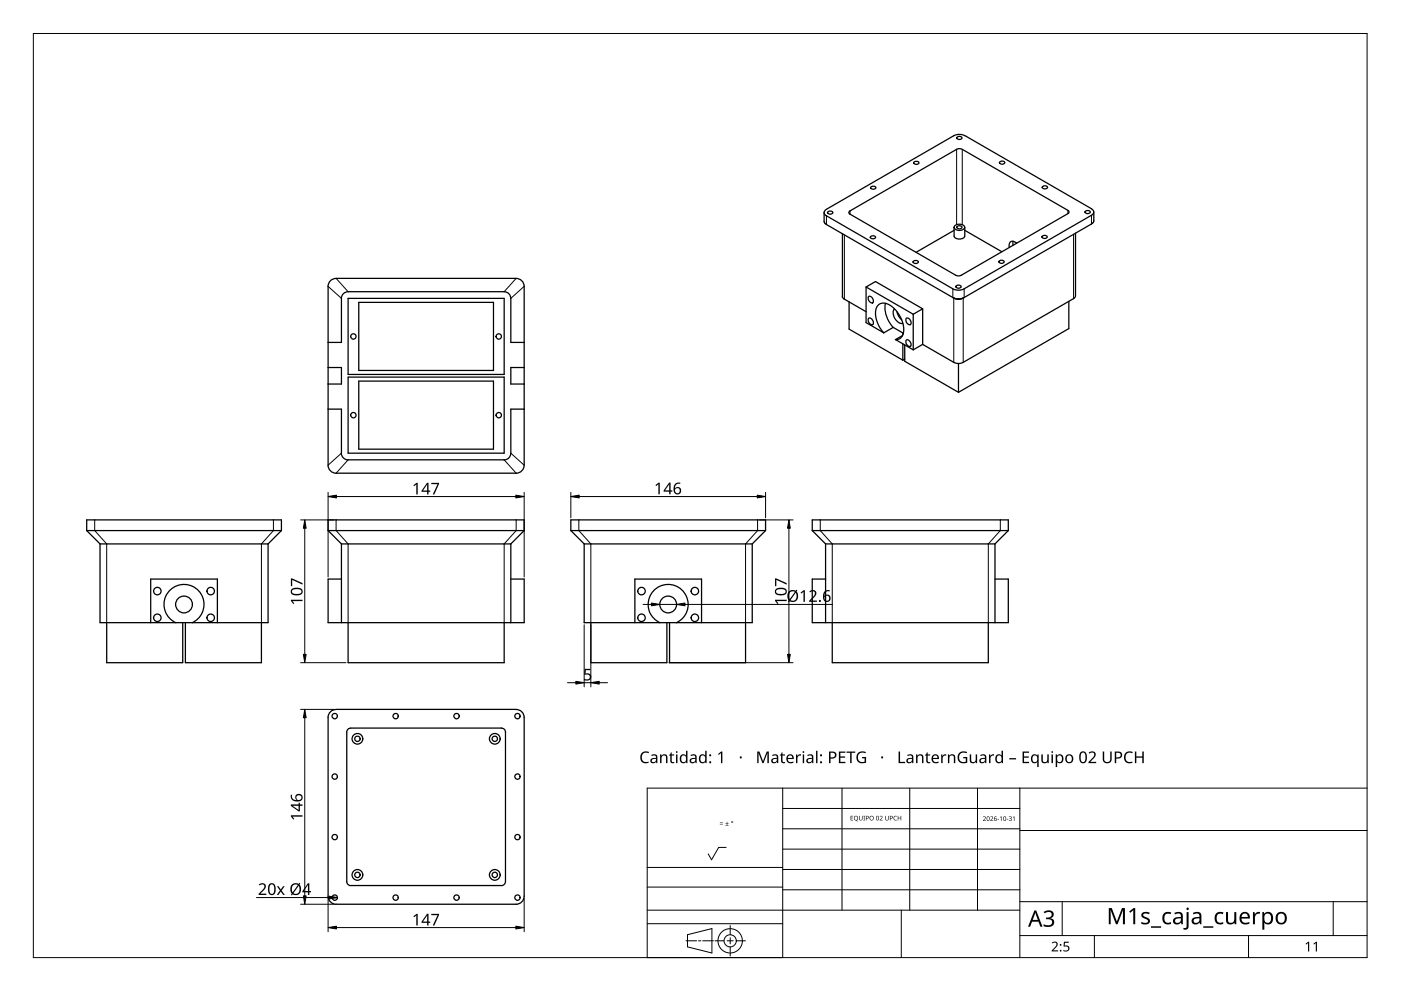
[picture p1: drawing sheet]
<svg xmlns="http://www.w3.org/2000/svg" width="420mm" height="297mm" viewBox="0 0 420 297" stroke-linecap="round" stroke-linejoin="round" font-family="sans-serif">
<g fill="none" stroke="#000" stroke-width=".38">
<path d="M261.2 56.1a.82 .82 0 0 1 .8-.3 .82 .82 0 0 1 .6 .6 .83 .83 0 0 1-.8 .4 .83 .83 0 0 1-.6-.7zM274.1 48.6a.83 .83 0 0 1 .8-.3 .83 .83 0 0 1 .6 .7 .82 .82 0 0 1-.8 .3 .82 .82 0 0 1-.6-.7zM287 41.2a.82 .82 0 0 1 .8-.4 .82 .82 0 0 1 .7 .7 .82 .82 0 0 1-.9 .3 .82 .82 0 0 1-.6-.6zM299.8 48.6a.82 .82 0 0 1 .9-.4 .82 .82 0 0 1 .6 .7 .82 .82 0 0 1-.9 .3 .82 .82 0 0 1-.6-.6zM312.6 56a.82 .82 0 0 1 .9-.3 .82 .82 0 0 1 .6 .6 .82 .82 0 0 1-.9 .3 .82 .82 0 0 1-.6-.6zM247.2 63.7v2.8l.5 .7 38.3 22.1a3.1 3.1 0 0 0 3.1-.1M247.8 62.8a1.04 1.04 0 0 0-.7 .9 1.04 1.04 0 0 0 .7 1M247.9 64.7l37.8 21.9a4 4 0 0 0 3.4 0M248.2 63.5a.82 .82 0 0 1 .9-.3 .82 .82 0 0 1 .6 .7 .82 .82 0 0 1-.8 .3 .82 .82 0 0 1-.7-.7zM252.6 70.1v18.8M261.1 70.9a.82 .82 0 0 1 .8-.3 .82 .82 0 0 1 .6 .7 .83 .83 0 0 1-.8 .3 .83 .83 0 0 1-.6-.7zM273.9 78.3a.83 .83 0 0 1 .8-.3 .83 .83 0 0 1 .7 .7 .82 .82 0 0 1-.9 .3 .82 .82 0 0 1-.6-.7z"/>
<path d="M286.1 70.8a1.86 1.86 0 0 0 3.2 0M286.1 69l-11.4 6.6M286.1 68.1v2.6M286.4 67.6a1.91 1.91 0 0 1 2.9 .5 1.82 1.82 0 0 1-3.2 0zM287 67.9a.82 .82 0 0 1 .8-.3 .82 .82 0 0 1 .7 .7 .82 .82 0 0 1-.9 .3 .82 .82 0 0 1-.6-.7zM289.3 69l11.2 6.5M289.3 68.1v2.6M299.6 78.3a.82 .82 0 0 1 .9-.3 .82 .82 0 0 1 .6 .6 .82 .82 0 0 1-.9 .4 .82 .82 0 0 1-.6-.7zM303.8 72.3v1.2M304.8 72.8v.2M304.9 72.9a1.27 1.27 0 0 0-1.8-.5 1.27 1.27 0 0 0-.4 1.8M312.5 70.8a.82 .82 0 0 1 .9-.3 .82 .82 0 0 1 .6 .7 .82 .82 0 0 1-.8 .3 .82 .82 0 0 1-.7-.7z"/>
<path d="M320.3 63.1l.3 .5-.3 .4M320.3 63.1l-31.8-18.3-.8-.2-.8 .2-32 18.4-.3 .5 .3 .5 31.7 18.3 .8 .2 .9-.2 32-18.5M322.5 69.9l-.1 19.2-33.5 19.5a3.2 3.2 0 0 1-2.9 0l-9.3-5.4M325.5 63.4a.82 .82 0 0 1 .8-.3 .82 .82 0 0 1 .6 .6 .82 .82 0 0 1-.8 .4 .82 .82 0 0 1-.6-.7zM327.3 62.6a1.04 1.04 0 0 1 .7 1 1.04 1.04 0 0 1-.7 .9l-38.2 22.1M327.3 62.6l-37.9-21.9a3.6 3.6 0 0 0-3.4 0l-38.1 22M328 63.5v2.8l-.5 .7-38.4 22.2M102.4 89.4v13.2h-4M104.4 89.4h46.8v22.8h-46.8zM107.6 90.6h40.4v20.4h-40.4zM151.2 87.4a1.94 1.94 0 0 1 2 2v13.2h4M151.2 87.4h-46.8a2.04 2.04 0 0 0-2 2"/>
<path d="M154.8 83.5a2.34 2.34 0 0 1 2.4 2.3M154.8 83.4l-54 .1a2.37 2.37 0 0 0-2.4 2.3v53.6a2.4 2.4 0 0 0 2.4 2.4h54M157.2 85.8v53.6M252.6 88.9l.6 .8M253.2 89.7l6.5 3.7M254.6 90.5v8.2l16.2 9.3M259.7 86l2.9-1.6 14.1 8.2M259.7 86v10.7l5.4 3.1M259.7 86l14.2 8.2M260.6 88.8a1.29 1.29 0 0 1 1.1 2 1.31 1.31 0 0 1-1.1-2zM260.6 95.4a1.29 1.29 0 0 1 1.1 1.9 1.29 1.29 0 0 1-1.1-1.9zM265 99.8a8.2 8.2 0 0 1-2.1-7.7 2.64 2.64 0 0 1 4.3-.5 8.9 8.9 0 0 1 3.7 8.3 2.18 2.18 0 0 1-2.4 1.9"/>
<path d="M265.1 99.8l2.8-1.7 3 1.8M265.6 90.9a8.8 8.8 0 0 0 2.2 7.3M268.3 92.6a3 3 0 0 0 2.5 4.3M269 93.4a4.2 4.2 0 0 0 1.4 2.5M270.8 99.8v.6M271.9 95.4a1.29 1.29 0 0 1 1.1 1.9 1.29 1.29 0 0 1-1.1-1.9zM273.9 94.2v10.7M276.7 92.6v10.6M276.7 92.6l-2.8 1.6M285.8 89.2a3.8 3.8 0 0 0 3.3 0M286.7 85.7a.82 .82 0 0 1 .9-.3 .82 .82 0 0 1 .6 .7 .82 .82 0 0 1-.9 .3 .82 .82 0 0 1-.6-.7zM320.5 90.3v8.2l-33 19.1"/>
<path d="M98.4 110.2h4v4.9h-4M104.4 113h46.8v22.8h-46.8zM107.6 114.2h40.4v20.4h-40.4zM157.2 110.2h-4v4.9h4M270.7 100.6l-2.1 1.2 5.3 3.1M270.8 103.1v4.9M271.3 103.4v4.9l16.2 9.3M271.3 107.6l-.5 .4M271.9 101.9a1.31 1.31 0 0 1 1.1 1.9 1.29 1.29 0 0 1-1.1-1.9zM276.7 103.2l-2.8 1.7M287.5 109v8.6M98.4 122.6h4v13.2"/>
<path d="M102.4 135.9a2.1 2.1 0 0 0 2 2M104.4 137.8h46.8M157.2 139.5a2.39 2.39 0 0 1-2.4 2.3M157.2 122.6h-4v13.3a1.99 1.99 0 0 1-2 2M26 159v-3.2h58.4v3.2M26 159l4 4M84.4 159h-58.4M84.4 159l-4 4M98.4 159v-3.2h58.8v3.2M98.4 159h58.8M98.4 159l4 4M157.2 159l-4 4"/>
<path d="M171.2 159h58.4M171.2 159v-3.2h58.4v3.2M171.2 159l4 4M229.6 159l-4 4M243.6 159v-3.2h58.8v3.2M243.6 159l4 4M302.4 159h-58.8M302.4 159l-4 4M30 163v23.6h50.4v-23.6M80.4 163h-50.4M102.4 173.6h-4v13h58.8v-13h-4M102.4 163v23.6"/>
<path d="M153.2 163h-50.8M153.2 163v23.6M175.2 163v23.6h50.4v-23.6M225.6 163h-50.4M247.6 163v23.6M298.4 173.6h4v13h-58.8v-13h4M298.4 163h-50.8M298.4 163v23.6M32 186.6v12h22.8v-12M45.2 186.6v-13h20v13M52.7 186.6a6 6 0 0 1-2.2-9.1 6 6 0 0 1 9.4 0 6 6 0 0 1-2.2 9.1M55.6 186.6v12h22.8v-12"/>
<path d="M104.4 186.6v12h46.8v-12M177.2 186.6v12h22.8v-12M190.4 186.6v-13h20v13M197.9 186.6a6 6 0 0 1-2.2-9.1 6 6 0 0 1 9.4 0 6 6 0 0 1-2.2 9.1M200.8 186.6v12h22.8v-12M249.6 186.6v12h46.8v-12M100.8 212.7a2.34 2.34 0 0 0-2.4 2.3v53.6a2.45 2.45 0 0 0 2.4 2.4h54M100.8 212.6h54M154.8 212.7a2.34 2.34 0 0 1 2.4 2.3M157.2 215v53.6M105.2 265.5l-1-.6-.2-.7v-44.8l.2-.7 1-.4h45.6a1.17 1.17 0 0 1 .8 1.1v44.8a1.24 1.24 0 0 1-1.2 1.3M150.4 265.4h-45.2"/>
<path d="M157.2 268.6a2.41 2.41 0 0 1-2.4 2.4"/>
<circle cx="106" cy="100.8" r=".81"/>
<circle cx="149.6" cy="100.8" r=".81"/>
<circle cx="106" cy="124.4" r=".81"/>
<circle cx="149.6" cy="124.4" r=".81"/>
<circle cx="47.2" cy="177.2" r="1.12"/>
<circle cx="63.2" cy="177.2" r="1.12"/>
<circle cx="192.4" cy="177.2" r="1.12"/>
<circle cx="208.4" cy="177.2" r="1.12"/>
<circle cx="47.2" cy="185.2" r="1.12"/>
<circle cx="55.2" cy="181.2" r="2.52"/>
<circle cx="63.2" cy="185.2" r="1.12"/>
<circle cx="192.4" cy="185.2" r="1.12"/>
<circle cx="200.4" cy="181.2" r="2.52"/>
<circle cx="208.4" cy="185.2" r="1.12"/>
<circle cx="100.4" cy="214.6" r=".8"/>
<circle cx="118.6" cy="214.6" r=".79"/>
<circle cx="136.9" cy="214.6" r=".8"/>
<circle cx="155.2" cy="214.6" r=".79"/>
<circle cx="100.4" cy="232.8" r=".8"/>
<circle cx="107.2" cy="221.4" r=".8"/>
<circle cx="107.2" cy="221.4" r="1.6"/>
<circle cx="148.4" cy="221.4" r=".8"/>
<circle cx="148.4" cy="221.4" r="1.6"/>
<circle cx="155.2" cy="232.8" r=".79"/>
<circle cx="100.4" cy="250.9" r=".79"/>
<circle cx="155.2" cy="250.9" r=".78"/>
<circle cx="100.4" cy="269" r=".8"/>
<circle cx="107.2" cy="262.2" r=".8"/>
<circle cx="107.2" cy="262.2" r="1.6"/>
<circle cx="118.6" cy="269" r=".79"/>
<circle cx="136.9" cy="269" r=".8"/>
<circle cx="148.4" cy="262.2" r=".8"/>
<circle cx="148.4" cy="262.2" r="1.6"/>
<circle cx="155.2" cy="269" r=".79"/>
</g>
<g fill="none" stroke="#000" stroke-width=".3">
<path d="M286.9 44.8v22.5M288.6 44.8v22.5M247.9 64.7v2.6M253.2 70.4v19.3M254.9 63.2v1M320.3 63.1v.9M322 70.2v19.3M327.3 64.5v2.6M98.4 85.8l4 3.6M100.8 83.4l3.6 4M154.8 83.4l-3.6 4M157.2 85.8l-4 3.6"/>
<path d="M285.8 86.6v2.6M286 89.3v19.3M288.9 89.3v19.3M289.1 86.6v2.6M102.4 135.8l-4 3.6M104.4 137.8l-3.6 4M151.2 137.8l3.6 4M153.2 135.8l4 3.6M28.4 155.8v3.2l3.6 4v23.6M82 155.8v3.2l-3.6 4v23.6M100.8 155.8v3.2l3.6 4v23.6M154.8 155.8v3.2l-3.6 4v23.6"/>
<path d="M173.6 155.8v3.2l3.6 4v23.6M227.2 155.8v3.2l-3.6 4v23.6M246 155.8v3.2l3.6 4v23.6M300 155.8v3.2l-3.6 4v23.6"/>
</g>
<path d="M10 10h400v277h-400z" fill="none" stroke="#000" stroke-width=".3"/>
<g fill="none" stroke="#000" stroke-width=".3">
<path d="M234.7 236.2v50.8h-40.6v-50.8h215.9M252.5 236.2v36.6M272.8 236.2v36.6M293.2 236.2v36.6M305.9 236.2v50.8M217.8 254h-2.3l-2.1 3.7-1-1.8M234.7 242.3h71.2M234.7 254.5h71.2M305.9 248.4h-71.2M410 248.9h-104.1M194.1 272.8h111.8M219 277.4v2.8"/>
<path d="M234.7 276.9h-40.6M234.7 265.9h-40.6M234.7 260h-40.6M270.3 272.8v14.2M305.9 260.6h-71.2M305.9 266.7h-71.2M305.9 270.3h104.1M318.6 270.3v10.1M399.8 270.3v10.1M205.7 282h3.2M206.2 280.2l7.3-1.9v7.3l-7.3-1.8zM209.5 282h.7"/>
<path d="M214 282h-3.2M214.4 282h2.8M218.1 282h1.8M219 281.1v1.8M219 283.8v2.8M223.6 282h-2.8M328.2 280.4v6.6M374.4 280.4v6.6M410 280.4h-104.1"/>
<circle cx="219" cy="282" r="3.7"/>
<circle cx="219" cy="282" r="1.83"/>
</g>
<g fill="#000">
<path d="M215.9 247l.9 .1zM215.9 246.6l.9 .1zM217.6 247.4l.9 .1zM218 246.3l.1 .4h.4l-.4 .2v.4l-.1-.4h-.4l.4-.2zM255.1 244.5h.8l-.6 .2v.4h.5l-.5 .2v.5l.6 .1h-.8zM257.6 244.5h.2v.9a.35 .35 0 0 0 .4 .4 .35 .35 0 0 0 .3-.4v-.9h.2v.9a.52 .52 0 0 1-.6 .5 .52 .52 0 0 1-.5-.5zM258.9 244.5h.5l-.1 .2 .1 1.2h-.5l.2-.1zM263.8 244.7a.49 .49 0 0 1 .8 0 .49 .49 0 0 1-.3 .8l-.3 .3 .7 .1h-.9l.4-.5a.37 .37 0 0 0 .3-.5 .37 .37 0 0 0-.6-.1zM265.5 244.5h.1v.9a.35 .35 0 0 0 .4 .4 .35 .35 0 0 0 .3-.4v-.9h.2v.9a.52 .52 0 0 1-.5 .5 .52 .52 0 0 1-.5-.5zM268.1 244.7l.5-.2 .4 .1-.1 .1a.55 .55 0 0 0-.8 .5 .55 .55 0 0 0 .8 .5 .64 .64 0 0 1-.9-.1 .64 .64 0 0 1 .1-.9zM269.2 244.5h.2v.6h.7v-.6h.2v1.4h-.2v-.6h-.7v.6h-.2zM294.8 244.8a.49 .49 0 0 1 .8 .1 .49 .49 0 0 1-.3 .7l-.3 .3 .7 .2h-.9l.4-.5a.37 .37 0 0 0 .3-.6 .37 .37 0 0 0-.6-.1z"/>
<path d="M297 244.8a.49 .49 0 0 1 .8 .1 .49 .49 0 0 1-.3 .7l-.3 .3 .7 .2h-.9l.3-.5a.37 .37 0 0 0 .4-.6 .37 .37 0 0 0-.6-.1zM299.1 245.5l.5 .1zM299.8 245l.5-.3v1.4h-.1v-1.2zM301.9 245.5l.5 .1zM302.6 244.8a.43 .43 0 0 1 .6-.2 .43 .43 0 0 1 0 .7h-.1a.44 .44 0 0 1 .2 .8 .44 .44 0 0 1-.8-.3 .35 .35 0 0 0 .6 .2 .35 .35 0 0 0 0-.5l-.3-.2a.3 .3 0 0 0 .4-.1 .3 .3 0 0 0-.1-.4 .3 .3 0 0 0-.5 .1zM303.7 245l.5-.3v1.4h-.1v-1.2zM313 273.4a1.74 1.74 0 0 1 1.7-.6 1.74 1.74 0 0 1 1.3 1.3 1.18 1.18 0 0 1-1 1.1 1.3 1.3 0 0 1 1.2 1.5 1.3 1.3 0 0 1-1.5 1.1l-1.7-.2v-.6a1.73 1.73 0 0 0 2.5-.4 .99 .99 0 0 0-1.3-1.1h-.5v-.5a1.13 1.13 0 0 0 1.2-.1 1.13 1.13 0 0 0 .4-1.1 1.42 1.42 0 0 0-2 0zM332.5 272.2h.9l1.5 4 1.6-4h.9v4.8h-.6v-4.2l-1.6 4.2h-.5l-1.6-4.2v4.2h-.6zM338.6 273.2l1.4-1h.4v4.8h-.5v-4.2l-1 .8zM342.5 273.7a2.14 2.14 0 0 1 2.3-.1l-.2 .4-.8-.2a.59 .59 0 0 0-.9 .3 .59 .59 0 0 0 .6 .7l.3 .1a1.11 1.11 0 0 1 1.1 1.3 1.11 1.11 0 0 1-1.5 .9l-1.1-.2v-.6l.6 .2a.88 .88 0 0 0 1.4-.5l-.9-.6a1.09 1.09 0 0 1-.9-1.7zM349.1 273.7l.8-.3h.9l.4 .1-.1 .5a1.35 1.35 0 0 0-1.9 .9 1.35 1.35 0 0 0 1.3 1.7l.7-.2v.5a1.83 1.83 0 0 1-2.2-.3 1.83 1.83 0 0 1-.3-2.2zM355.9 273.4h.6v4.2a.94 .94 0 0 1-1.1 1.1l-.5-.1v-.5a.58 .58 0 0 0 .7 .1 .58 .58 0 0 0 .3-.6z"/>
<path d="M364.7 273.8l.7-.4 .8-.1 .7 .2-.2 .5a1.35 1.35 0 0 0-1.9 .9 1.35 1.35 0 0 0 1.3 1.7l.8-.2v.5a1.83 1.83 0 0 1-2.2-.3 1.83 1.83 0 0 1-.3-2.2zM367.7 273.4h.6v2.3a.98 .98 0 0 0 1.2 .9 .98 .98 0 0 0 .7-1.3v-1.9h.6v3.6h-.5l-.1-.4a1.4 1.4 0 0 1-1.5 .4 1.4 1.4 0 0 1-1-1.2zM375.8 273.4h.5v.7l.7-.7h.9l-.1 .5h-.7a1.16 1.16 0 0 0-.7 1.2v1.9h-.6zM315.4 282.6a1.01 1.01 0 0 1 1.7-.1 1.01 1.01 0 0 1-.5 1.6l-.7 .8h1.4v.3h-1.9v-.3l1-1.1a.69 .69 0 0 0 .4-1.1 .69 .69 0 0 0-1.2 .1zM319.1 282.3h1.4v.3h-1.1l-.1 .8a1 1 0 0 1 1.5 1 1 1 0 0 1-1.6 .8l-.3-.1v-.4l.1 .1a.73 .73 0 0 0 1.1 0 .73 .73 0 0 0 0-1l-1.1-.2zM391.5 282.9l1.1-.6v2.9h-.3v-2.5l-.6 .4zM393.9 282.9l1.1-.6v2.9h-.4v-2.5l-.5 .4z"/>
<path d="M219.3 246.4a.31 .31 0 0 1 .6 0 .31 .31 0 0 1-.6 0zM219.4 246.4a.2 .2 0 0 0 .4 0 .2 .2 0 0 0-.4 0z"/>
<path d="M256.2 244.7l.6-.2 .4 .3 .1 .7-.4 .4 .4 .3-1.1-.5zM256.3 245.2a.51 .51 0 0 0 1 0 .51 .51 0 0 0-1 0z"/>
<path d="M259.7 244.5h.3a.45 .45 0 0 1 .5 .6 .45 .45 0 0 1-.7 .3v.5h-.1zM259.8 244.7v.5a.33 .33 0 0 0 .6-.2 .34 .34 0 0 0-.6-.3z"/>
<path d="M260.7 245.2a.68 .68 0 0 1 1.3 0 .68 .68 0 0 1-1.3 0zM260.9 245.2a.55 .55 0 0 0 1.1 0 .55 .55 0 0 0-1.1 0z"/>
<path d="M262.9 244.6l.4-.1 .3 .4v.6l-.3 .4h-.3l-.2-.3zM263 244.7l-.1 .2a.49 .49 0 0 0-.1 .5 .49 .49 0 0 0 .5 .3 .53 .53 0 0 0 .3-.6 .53 .53 0 0 0-.6-.4z"/>
<path d="M266.9 244.5l.6 .1 .2 .3-.1 .4-.6 .1v.5h-.1zM267 244.7v.5a.33 .33 0 0 0 .6-.2 .34 .34 0 0 0-.6-.3z"/>
<path d="M296.1 244.8l.4-.1 .2 .3 .1 .7-.3 .4-.6-.3zM296.2 244.9l-.1 .3a.39 .39 0 0 0 0 .6 .39 .39 0 0 0 .5 0 .39 .39 0 0 0 0-.6l-.1-.3z"/>
<path d="M298.3 244.8l.6-.1-.5 .2-.2 .5a.46 .46 0 0 1 .7 .2 .46 .46 0 0 1-.4 .6 .46 .46 0 0 1-.4-.6zM298.2 245.6a.3 .3 0 0 0 .6 0 .3 .3 0 0 0-.6 0z"/>
<path d="M301 244.8l.5-.1 .2 .3v.7l-.2 .4-.4-.1-.2-.3zM301.1 244.9l-.1 .3a.39 .39 0 0 0 0 .6 .39 .39 0 0 0 .6 0 .39 .39 0 0 0 0-.6l-.2-.3z"/>
<path d="M310.2 272.9h.6l1.9 4.9h-.7l-.6-1.5h-1.9l-.6 1.5h-.6zM310.5 273.5l-.8 2.2h1.5z"/>
<path d="M352.2 273.6a1.49 1.49 0 0 1 1.5-.3 1.49 1.49 0 0 1 1 1.3v2.4h-.4l-.1-.5a1.18 1.18 0 0 1-1.9 .4 1.18 1.18 0 0 1 .2-1.9l1.6-.2a.84 .84 0 0 0-.3-.9 .84 .84 0 0 0-1 0l-.4 .2zM352.6 275.6a.75 .75 0 0 0 .2 1 .75 .75 0 0 0 1.1-.2l.2-1.1z"/>
<path d="M357.8 273.6a1.49 1.49 0 0 1 1.5-.3 1.49 1.49 0 0 1 1 1.3v2.4h-.4l-.1-.5a1.18 1.18 0 0 1-1.9 .4 1.18 1.18 0 0 1 .1-1.9l1.7-.2a.84 .84 0 0 0-.3-.9 .84 .84 0 0 0-1 0l-.5 .2zM358.1 275.6l-.1 .1a.86 .86 0 0 0 1 1 .86 .86 0 0 0 .7-1.1v-.3z"/>
<path d="M372.2 273.8a1.57 1.57 0 0 1 1.9-.3 1.57 1.57 0 0 1 .7 1.8h-2.5a1.39 1.39 0 0 0 .9 1.3 1.39 1.39 0 0 0 1.5-.3v.6a1.98 1.98 0 0 1-2.6-.4 1.98 1.98 0 0 1 .1-2.7zM372.6 274.1l-.2 .8h1.8a.91 .91 0 0 0-.5-1 .91 .91 0 0 0-1.1 .2z"/>
<path d="M378.6 273.4h.5v.5a1.52 1.52 0 0 1 1.9-.4 1.52 1.52 0 0 1 .8 1.7 1.55 1.55 0 0 1-.8 1.7 1.55 1.55 0 0 1-1.9-.3l.1 2.1h-.6zM379.4 274.1l-.2 .7a1.25 1.25 0 0 0 1.2 1.8 1.54 1.54 0 0 0 .8-1.5 1.54 1.54 0 0 0-1-1.3z"/>
<path d="M383 273.8a1.84 1.84 0 0 1 2.9 .9 1.84 1.84 0 0 1-1.9 2.4 1.97 1.97 0 0 1-1-3.3zM383.6 274a1.81 1.81 0 0 0 .2 2.5 1.28 1.28 0 0 0 1.4-.4 1.28 1.28 0 0 0 0-1.5 1.04 1.04 0 0 0-1.6-.6z"/>
<circle cx="356.2" cy="272.4" r=".37"/>
<circle cx="318.1" cy="285" r=".27"/>
<circle cx="318.1" cy="283.2" r=".27"/>
</g>
<path d="M345.2 277.9h3M360.8 277.9h3.1" fill="none" stroke="#000" stroke-width=".44"/>
<g fill="none" stroke="#000" stroke-width=".3">
<path d="M91.4 158.3v37.8M98.4 147.6v25.3M100.2 155.8h-10.1M100.9 148.8h53.8M157.2 147.6v25.3M171.2 147.6v7.6M173.7 148.8h53.4M227.8 155.8h10M229.6 147.6v7.6M236.6 158.3v37.8M90.1 198.6h13.7M175.2 187.3v18.6"/>
<path d="M177.2 187.3v18.6M195.4 181.2h-2.5M197.9 181.2h5M205.4 181.2h44.3M237.8 198.6h-37.2M90.1 212.6h10.1M91.4 215.1v53.4M170.2 204.6h2.5M177.2 204.6h-2M182.2 204.6h-2.5M76.9 269h24.3M90.1 271h10.1"/>
<path d="M98.4 269.3v10M154.7 278h-53.8M157.2 269.3v10"/>
</g>
<g fill="#000" stroke="#000" stroke-width=".3">
<path d="M91.4 155.8l.4 2.5h-.8zM98.4 148.8l2.5-.4v.9zM154.7 148.4l2.5 .4-2.5 .5zM171.2 148.8l2.5-.4v.9zM227.1 148.4l2.5 .4-2.5 .5zM236.6 155.8l.4 2.5h-.8zM91 196.1h.8l-.4 2.5zM195.4 180.8l2.5 .4-2.5 .4zM202.9 181.2l2.5-.4v.8zM236.2 196.1h.8l-.4 2.5zM91.4 212.6l.4 2.5h-.8zM172.7 204.2l2.5 .4-2.5 .4z"/>
<path d="M177.2 204.6l2.5-.4v.8zM91 268.5h.8l-.4 2.5zM98.7 268.6l2.5 .4-2.5 .4zM98.4 278l2.5-.4v.8zM154.7 277.6l2.5 .4-2.5 .4z"/>
</g>
<g fill="#000">
<path d="M124 145.5l.9-.8h.4v3.5h-.5l.1-3-.7 .5zM129.3 144.7h2.4l-1.4 3.5h-.5l1.4-3.1h-1.9zM196.6 145.4l.9-.7h.4v3.5h-.5l.1-3.1-.7 .6zM87.2 179.8h3.5v.4h-3l.6 .6-.3 .3-.8-1zM87.2 173.4l3.5 1.4v.4l-3.1-1.4v1.9h-.4zM232.4 179.8h3.5v.4h-3l.6 .6-.3 .3-.8-1zM232.4 173.4l3.5 1.4v.4l-3.1-1.4v1.9h-.4zM240.1 177.6l.9-.7h.4v3.5h-.4v-3l-.7 .5zM242.7 177.3a1.21 1.21 0 0 1 2-.1 1.21 1.21 0 0 1-.6 1.9l-.9 .9h1.8v.4h-2.3v-.4l1.2-1.2a.83 .83 0 0 0 .4-1.4 .83 .83 0 0 0-1.4 .2zM175.3 200.5h1.8v.4h-1.4l-.1 1a1.17 1.17 0 0 1 1.7 .9 1.17 1.17 0 0 1-1.6 1.2l-.6-.2v-.4l.2 .1a.89 .89 0 0 0 1.2 .1 .89 .89 0 0 0 .2-1.2l-1.5-.3zM87.2 244.4h3.5v.4h-3l.6 .6-.3 .3-.8-1zM77.6 265.1a1.21 1.21 0 0 1 2 0 1.21 1.21 0 0 1-.6 1.8l-.9 1h1.8v.4h-2.3v-.4l1.2-1.3a.83 .83 0 0 0 .4-1.3 .83 .83 0 0 0-1.4 .1z"/>
<path d="M83 265.6h.5l.7 1 .7-1h.5l-.9 1.3 .9 1.4h-.5l-.7-1.1-.7 1.1h-.5l1-1.4zM124 274.7l.9-.8h.4v3.5h-.5l.1-3-.7 .5zM129.3 273.9h2.4l-1.4 3.5h-.5l1.4-3.1h-1.9z"/>
<path d="M128.1 144.7h.4v2.3h.5v.4h-.5v.8h-.4v-.8h-1.7v-.3zM128.1 145.2l-1.3 1.8h1.3z"/>
<path d="M200.7 144.7h.4v2.3h.5v.4h-.5v.8h-.4v-.8h-1.7v-.4zM200.7 145.1l-1.3 1.9h1.3z"/>
<path d="M202.5 145l1.1-.4 .4 .1v.3a1.18 1.18 0 0 0-1.6 1.4 1.11 1.11 0 0 1 1.7 .1 1.11 1.11 0 0 1-.3 1.6 1.11 1.11 0 0 1-1.6-.4l-.2-1.5zM202.4 147.1a.76 .76 0 0 0 1.5 0 .76 .76 0 0 0-1.5 0z"/>
<path d="M87.4 176.6l.6-.3 1-.2a1.27 1.27 0 0 1 1.4 .4 1.27 1.27 0 0 1 .2 1.4 2.46 2.46 0 0 1-3.4-.2v-.7zM87.7 176.9a.75 .75 0 0 0 0 .9 .75 .75 0 0 0 .9 .2h.4a.85 .85 0 0 0 1.1-.1 .85 .85 0 0 0 0-1.1l-1.5-.2z"/>
<path d="M232.6 176.6a2.33 2.33 0 0 1 3.3 .4 1.4 1.4 0 0 1-1.9 1.5 1.19 1.19 0 0 1-1.4-.5 1.19 1.19 0 0 1 0-1.4zM232.9 176.9a.75 .75 0 0 0 0 .9 .75 .75 0 0 0 .9 .2h.4a.85 .85 0 0 0 1.1-.1 .85 .85 0 0 0 0-1.1l-1.5-.2z"/>
<path d="M236.5 177.3l1.1-.4 1 .2 .2-.3 .3 .2-.2 .3a1.8 1.8 0 0 1 .2 2.3 1.8 1.8 0 0 1-2.3 .6l-.2 .3-.3-.1 .3-.4a2.31 2.31 0 0 1-.1-2.7zM238.6 177.7l-1.5 2.2a1.18 1.18 0 0 0 1.3 0 1.18 1.18 0 0 0 .5-1.3zM237 177.5l-.4 .8 .2 1.3 1.6-2.2-.8-.2z"/>
<path d="M247.3 177.3l1.1-.4h.4v.4a1.18 1.18 0 0 0-1.5 1.3 1.11 1.11 0 0 1 1.6 .1 1.11 1.11 0 0 1-.3 1.7 1.11 1.11 0 0 1-1.6-.5l-.2-1.5zM247.2 179.3a.8 .8 0 0 0 1.6 0 .8 .8 0 0 0-1.6 0z"/>
<path d="M87.2 238.2h.4a1.18 1.18 0 0 0 1.4 1.6 1.11 1.11 0 0 1 .1-1.7 1.11 1.11 0 0 1 1.6 .3 1.11 1.11 0 0 1-.5 1.6 1.91 1.91 0 0 1-2 .2 1.91 1.91 0 0 1-1-1.8zM88.9 239.1a.76 .76 0 0 0 1.5 0 .76 .76 0 0 0-1.5 0z"/>
<path d="M87.2 241.1h2.3v-.5h.4v.5h.8v.4h-.8v1.7h-.3l-2.4-1.6zM87.7 241.5l1.8 1.3v-1.3z"/>
<path d="M80.8 265a1.26 1.26 0 0 1 1.5 0 1.26 1.26 0 0 1 .4 1.5 1.27 1.27 0 0 1-.3 1.4 1.27 1.27 0 0 1-1.5 .2 2.75 2.75 0 0 1-.1-3.1zM81.1 265.3l-.3 1.2a.91 .91 0 0 0 .2 1 .91 .91 0 0 0 1 .2l.2-.5a1.49 1.49 0 0 0-.7-2.1z"/>
<path d="M87.5 265.2l1-.5 1.1 .2 .2-.3 .3 .2-.3 .4a1.8 1.8 0 0 1 .3 2.3 1.8 1.8 0 0 1-2.3 .6l-.3 .3-.3-.2 .3-.3a2.31 2.31 0 0 1 0-2.7zM89.6 265.5l-1.6 2.2a1.29 1.29 0 0 0 1.6-.2 1.29 1.29 0 0 0 .2-1.6zM87.9 265.4a1.93 1.93 0 0 0-.1 2.1l1.5-2.2-.8-.2z"/>
<path d="M92.3 264.8h.5v2.3h.5v.4h-.5v.8h-.4v-.8h-1.7v-.4zM92.4 265.2l-1.3 1.9h1.3z"/>
<path d="M128.1 273.9h.4v2.3h.5v.4h-.5v.8h-.4v-.8h-1.7v-.4zM128.1 274.4l-1.3 1.8h1.3z"/>
<circle cx="245.9" cy="180.1" r=".32"/>
</g>
<g fill="#000">
<path d="M192.5 225.7a1.95 1.95 0 0 1 2.2-.3l-.2 .4a1.39 1.39 0 0 0-1.8 .2 1.39 1.39 0 0 0 0 1.8l.7 .6 1.1-.1v.3a1.82 1.82 0 0 1-2.3-.5 1.82 1.82 0 0 1 .3-2.4zM198 226.1h.3l.1 .4a1 1 0 0 1 1.1-.4 1 1 0 0 1 .7 .9v1.7h-.5v-1.6a.7 .7 0 0 0-.8-.7 .7 .7 0 0 0-.5 1v1.3h-.4zM201.2 225.5h.2v.6h.8v.4h-.8l.1 1.7 .2 .2h.5l-.1 .3a.77 .77 0 0 1-1.1-.7v-1.5h-.4v-.2l.4-.2zM215.3 226l1-.7h.3v3.4h-.4v-3l-.6 .6zM227.1 225.3h.6l1.1 2.8 1.1-2.8h.7v3.4h-.5l.1-3-1.2 3h-.4l-1.1-3v3h-.4zM234.4 225.5h.3v.6h.7v.4h-.7v1.7l.2 .2h.5v.3a.77 .77 0 0 1-1.2-.7v-1.5h-.3v-.2l.3-.2zM238.7 226.1h.4v.5l.5-.4 .6-.1v.4h-.6l-.4 .4-.1 1.8h-.4zM251.6 225.3h1.9v.3h-1.5v1.1h1.4v.4h-1.4v1.3h1.5v.3h-1.9zM253.9 225.3h2.6v.3h-1.1v3.1h-.4v-3.1h-1.1zM257.3 225.7a2.23 2.23 0 0 1 2.4-.3l-.2 .4a1.44 1.44 0 0 0-2.2 1.1 1.44 1.44 0 0 0 2 1.4v-1h-.8v-.4h1.2v1.7a1.9 1.9 0 0 1-2.5-.4 1.9 1.9 0 0 1 .1-2.5zM269.5 225.3h.4v3.1h1.6v.3h-2zM274.7 226.1h.4v.4a1 1 0 0 1 1.1-.4 1 1 0 0 1 .7 .9v1.7h-.4v-1.6a.7 .7 0 0 0-.8-.7 .7 .7 0 0 0-.5 1v1.3h-.5z"/>
<path d="M278 225.5h.2v.6h.8v.4h-.8v1.7l.2 .2h.6l-.1 .3a.77 .77 0 0 1-1.1-.7v-1.5h-.4v-.2l.4-.2zM282.3 226.1h.3l.1 .5 .4-.4 .7-.1-.1 .4h-.5l-.4 .4-.1 1.8h-.4zM284.3 226.1h.3l.1 .4a1 1 0 0 1 1.1-.4 1 1 0 0 1 .7 .9v1.7h-.4v-1.6a.7 .7 0 0 0-.9-.7 .7 .7 0 0 0-.5 1v1.3h-.4zM287.7 225.7a2.23 2.23 0 0 1 2.3-.3l-.1 .4a1.44 1.44 0 0 0-2.3 1.1 1.44 1.44 0 0 0 2 1.4v-1h-.7v-.4h1.2v1.7a1.9 1.9 0 0 1-2.6-.4 1.9 1.9 0 0 1 .2-2.5zM290.8 226.1h.5v1.7a.7 .7 0 0 0 .8 .6 .7 .7 0 0 0 .5-.9v-1.4h.4v2.6h-.3l-.1-.3a1.01 1.01 0 0 1-1.1 .3 1.01 1.01 0 0 1-.7-.9zM296.6 226.1h.4v.5l.5-.4 .6-.1v.4h-.6l-.4 .4-.1 1.8h-.4zM306.7 225.3h1.9v.3h-1.5v1.1h1.4v.4h-1.4v1.3h1.5v.3h-1.9zM312.3 226.1h.4v1.7a.7 .7 0 0 0 .9 .6 .7 .7 0 0 0 .5-.9v-1.4h.4v2.6h-.3l-.1-.3a1.01 1.01 0 0 1-1.1 .3 1.01 1.01 0 0 1-.7-.9zM326.5 225.6a1.21 1.21 0 0 1 1.9 0 1.21 1.21 0 0 1-.5 1.8l-.9 1h1.7v.3h-2.3v-.3l1.3-1.3a.83 .83 0 0 0 .4-1.3 .83 .83 0 0 0-1.4 .1zM330.7 225.3h.4v2.2a.9 .9 0 0 0 1 .9 .9 .9 0 0 0 .9-.9v-2.2h.4v2.2a1.34 1.34 0 0 1-1.4 1.3 1.34 1.34 0 0 1-1.3-1.3zM337.5 225.7a1.95 1.95 0 0 1 2.2-.3l-.2 .4-.7-.2a1.42 1.42 0 0 0-1.2 1.8 1.42 1.42 0 0 0 2 .9v.3a1.82 1.82 0 0 1-2.3-.5 1.82 1.82 0 0 1 .2-2.4zM340.4 225.3h.4v1.4h1.8v-1.4h.4v3.4h-.4v-1.6h-1.8v1.6h-.4z"/>
<path d="M195.3 226.3l.2-.1a1.02 1.02 0 0 1 1.6 .8v1.7h-.3v-.3a.89 .89 0 0 1-1.2 .4 .89 .89 0 0 1-.5-1.2 .89 .89 0 0 1 1.2-.4h.4v-.5a.85 .85 0 0 0-1.3-.1zM195.6 227.7a.61 .61 0 0 0 .6 .8 .61 .61 0 0 0 .5-.8v-.2z"/>
<path d="M204.3 226.3l.8-.2 .7 .4-.1-1.5h.5v3.7h-.4l-.1-.3-.8 .4a1.44 1.44 0 0 1-1.1-1.1 1.44 1.44 0 0 1 .5-1.4zM204.6 226.6l-.3 .4a.97 .97 0 0 0 .7 1.4 1.01 1.01 0 0 0 .7-1 1.01 1.01 0 0 0-.9-1z"/>
<path d="M207.1 226.3l.2-.1a1.02 1.02 0 0 1 1.6 .8v1.7h-.3l-.1-.3a.89 .89 0 0 1-1.1 .4 .89 .89 0 0 1-.5-1.2 .89 .89 0 0 1 1.2-.4h.4l-.1-.5a.86 .86 0 0 0-1.2-.1zM207.4 227.7l-.1 .5 .4 .2a.75 .75 0 0 0 .8-.9z"/>
<path d="M210 226.3l.8-.2 .7 .4v-1.5h.4v3.7h-.3l-.1-.3-.8 .4a1.44 1.44 0 0 1-1.1-1.1 1.44 1.44 0 0 1 .4-1.4zM210.3 226.6l-.2 .4a.97 .97 0 0 0 .6 1.4 1.01 1.01 0 0 0 .8-1 1.01 1.01 0 0 0-.9-1z"/>
<path d="M231.6 226.3l.2-.1a1.02 1.02 0 0 1 1.6 .8v1.7h-.3l-.1-.3a.89 .89 0 0 1-1.2 .4 .89 .89 0 0 1-.4-1.2 .89 .89 0 0 1 1.1-.4h.5l-.1-.5a.86 .86 0 0 0-1.2-.1zM231.8 227.7a.59 .59 0 0 0 .5 .8 .59 .59 0 0 0 .7-.6v-.4z"/>
<path d="M236.1 226.5a1.13 1.13 0 0 1 1.4-.3 1.13 1.13 0 0 1 .6 1.3h-1.8a1 1 0 0 0 .6 .9 1 1 0 0 0 1-.2v.4a1.42 1.42 0 0 1-1.8-.3 1.42 1.42 0 0 1 0-1.8zM236.5 226.6l-.2 .6h1.3a.65 .65 0 0 0-.3-.7 .65 .65 0 0 0-.8 .1z"/>
<path d="M242.1 226.3l.2-.1a1.02 1.02 0 0 1 1.6 .8v1.7h-.3l-.1-.3a.89 .89 0 0 1-1.1 .4 .89 .89 0 0 1-.5-1.2 .89 .89 0 0 1 1.2-.4h.4l-.1-.5a.86 .86 0 0 0-1.2-.1zM242.4 227.7l-.1 .5 .4 .2a.75 .75 0 0 0 .8-.9z"/>
<path d="M248.6 225.3h1a1.05 1.05 0 0 1 1.3 1 1.05 1.05 0 0 1-1.1 1.1h-.7v1.3h-.5zM249.1 225.6v1.4a.85 .85 0 0 0 1-.1 .85 .85 0 0 0 .2-1z"/>
<path d="M272.1 226.3l.2-.1a1.02 1.02 0 0 1 1.6 .8v1.7h-.3l-.1-.3a.89 .89 0 0 1-1.1 .4 .89 .89 0 0 1-.5-1.2 .89 .89 0 0 1 1.2-.4h.4l-.1-.5a.86 .86 0 0 0-1.2-.1zM272.4 227.7a.59 .59 0 0 0 .4 .8 .59 .59 0 0 0 .7-.6v-.4z"/>
<path d="M279.7 226.5a1.13 1.13 0 0 1 1.4-.3 1.13 1.13 0 0 1 .5 1.3h-1.8a1 1 0 0 0 .6 .9 1 1 0 0 0 1.1-.2v.4a1.42 1.42 0 0 1-1.9-.3 1.42 1.42 0 0 1 .1-1.8zM280 226.6l-.2 .6h1.3a.63 .63 0 0 0-.6-.8z"/>
<path d="M294 226.3l.2-.1a1.02 1.02 0 0 1 1.6 .8v1.7h-.3l-.1-.3a.89 .89 0 0 1-1.2 .4 .89 .89 0 0 1-.4-1.2 .89 .89 0 0 1 1.1-.4h.5l-.1-.5a.86 .86 0 0 0-1.2-.1zM294.2 227.7v.5l.4 .2a.75 .75 0 0 0 .8-.9z"/>
<path d="M298.9 226.3l.8-.2 .7 .4v-1.5h.4v3.7h-.3l-.1-.3a1.06 1.06 0 0 1-1.2 .3 1.06 1.06 0 0 1-.7-1v-.8zM299.2 226.6a.98 .98 0 0 0-.3 1.2 .98 .98 0 0 0 1.2 .5 .99 .99 0 0 0 .3-1.2 .99 .99 0 0 0-1.2-.5z"/>
<path d="M309.6 226.3l.8-.2 .7 .4 .1-.4h.3v3.8h-.4v-1.5l-.9 .4a1.44 1.44 0 0 1-1.1-1.1 1.44 1.44 0 0 1 .5-1.4zM309.9 226.6l-.3 .6a.9 .9 0 0 0 .7 1.2 1.01 1.01 0 0 0 .8-1 1.01 1.01 0 0 0-.9-1z"/>
<path d="M316.6 226.1h.4v.4a1.14 1.14 0 0 1 1.5-.2 1.14 1.14 0 0 1 .4 1.4l-.6 1-.7 .1-.6-.4v1.5h-.4zM317.2 226.7l-.2 .6a.81 .81 0 0 0 .9 1.1 .81 .81 0 0 0 .6-1.2l-.4-.7z"/>
<path d="M319.8 226.4a1.23 1.23 0 0 1 1.4-.2 1.23 1.23 0 0 1 .7 1.2 1.28 1.28 0 0 1-1.7 1.3 1.28 1.28 0 0 1-.6-2.1zM320.2 226.6a.96 .96 0 0 0-.3 1.3 .96 .96 0 0 0 1.3 .3l.2-.3a.9 .9 0 0 0-.1-1.2 .9 .9 0 0 0-1.1-.1z"/>
<path d="M324.1 225.5a1.26 1.26 0 0 1 1.5 0 1.26 1.26 0 0 1 .4 1.5 1.26 1.26 0 0 1-.4 1.5 1.26 1.26 0 0 1-1.5 0 2.87 2.87 0 0 1 0-3zM324.4 225.8l-.3 1.2a.85 .85 0 0 0 .2 1.1 .85 .85 0 0 0 1.1 0l.1-.5a1.49 1.49 0 0 0-.7-2z"/>
<path d="M334.3 225.3h.9a1.05 1.05 0 0 1 1.3 1 1.29 1.29 0 0 1-1.8 1.1v1.3h-.4zM334.7 225.6v1.4a.85 .85 0 0 0 1.1-.1 .85 .85 0 0 0 .2-1z"/>
<circle cx="203" cy="225.4" r=".27"/>
<circle cx="213" cy="228.5" r=".32"/>
<circle cx="213" cy="226.4" r=".33"/>
<circle cx="222.2" cy="227" r=".32"/>
<circle cx="241" cy="225.4" r=".27"/>
<circle cx="246.3" cy="228.5" r=".32"/>
<circle cx="246.3" cy="226.4" r=".33"/>
<circle cx="264.6" cy="227" r=".32"/>
<circle cx="315.6" cy="225.4" r=".27"/>
</g>
<path d="M203 226.1v2.6M241 226.1v2.6M244.9 225v3.7M315.6 226.1v2.6" fill="none" stroke="#000" stroke-width=".43"/>
<path d="M302.7 227.4h2" fill="none" stroke="#000" stroke-width=".38"/>
</svg>
